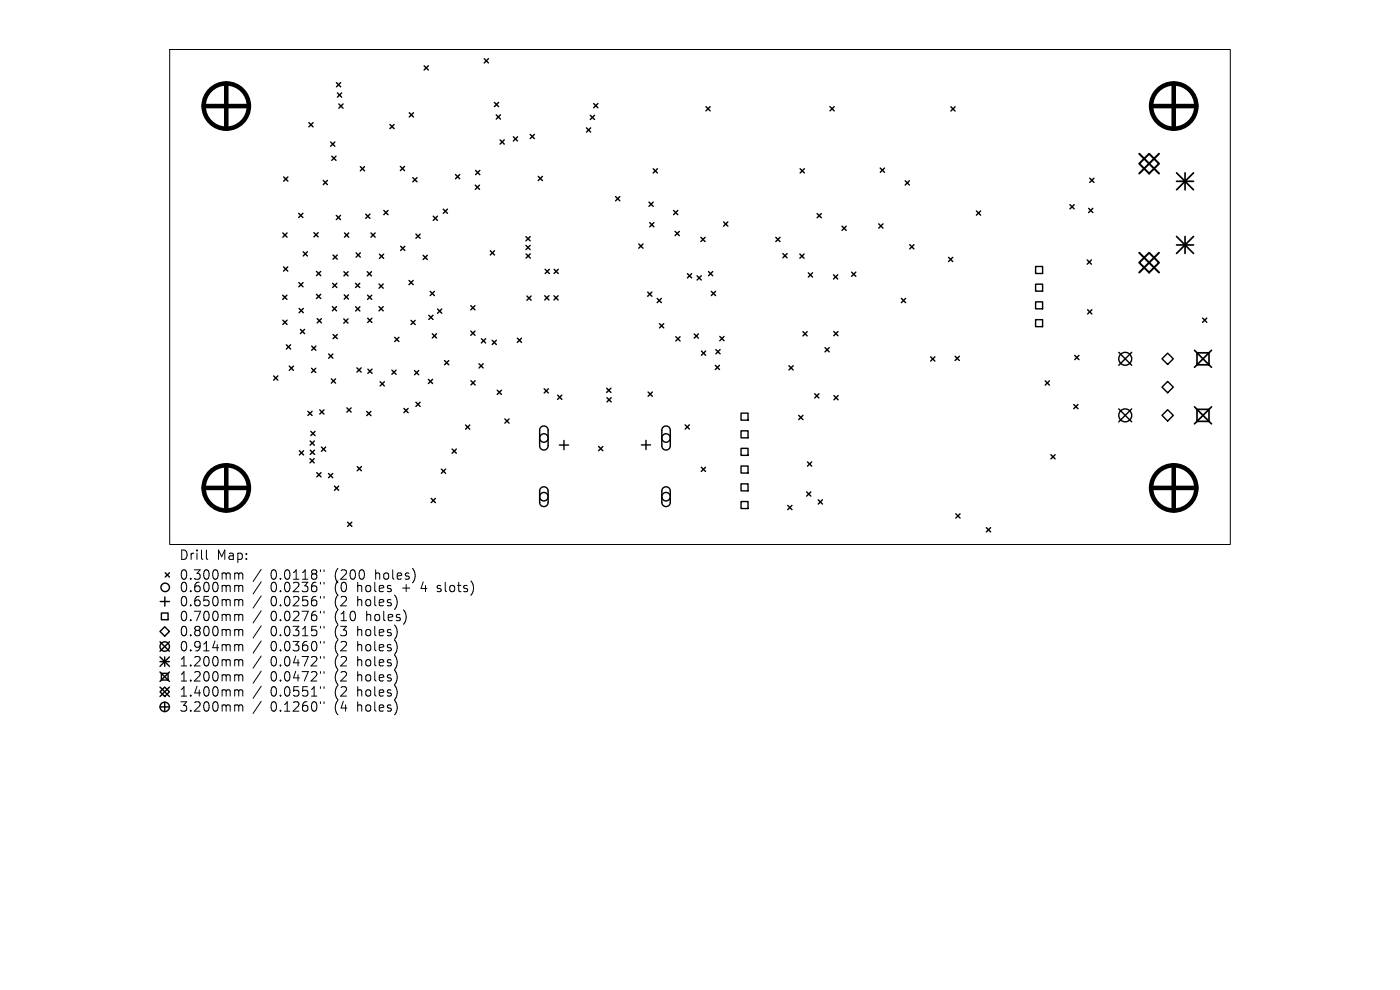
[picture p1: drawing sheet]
<svg xmlns="http://www.w3.org/2000/svg" width="297mm" height="210mm" viewBox="0 0 297 210" stroke-linecap="round" stroke-linejoin="round" font-family="sans-serif">
<defs><g id="words">
<g font-size="2.8">
<text x="37.9" y="119.1">Drill</text>
<text x="46" y="119.1">Map:</text>
<text x="37.9" y="123.3">0.300mm</text>
<text x="37.9" y="125.9">0.600mm</text>
<text x="57.4" y="123.3">0.0118&quot;</text>
<text x="57.4" y="125.9">0.0236&quot;</text>
<text x="71.1" y="123.3">(200</text>
<text x="71.1" y="125.9">(0</text>
<text x="76.1" y="125.9">holes</text>
<text x="79.9" y="123.3">holes)</text>
<text x="85.8" y="125.9">+</text>
<text x="90" y="125.9">4</text>
<text x="93.6" y="125.9">slots)</text>
<text x="37.9" y="128.9">0.650mm</text>
<text x="57.4" y="128.9">0.0256&quot;</text>
<text x="71.1" y="128.9">(2</text>
<text x="76.1" y="128.9">holes)</text>
<text x="37.9" y="132">0.700mm</text>
<text x="37.9" y="135.2">0.800mm</text>
<text x="57.4" y="132">0.0276&quot;</text>
<text x="57.4" y="135.2">0.0315&quot;</text>
<text x="71.1" y="132">(10</text>
<text x="71.1" y="135.2">(3</text>
<text x="76.1" y="135.2">holes)</text>
<text x="78" y="132">holes)</text>
<text x="37.9" y="138.4">0.914mm</text>
<text x="37.9" y="141.6">1.200mm</text>
<text x="57.4" y="138.4">0.0360&quot;</text>
<text x="57.4" y="141.6">0.0472&quot;</text>
<text x="71.1" y="138.4">(2</text>
<text x="71.1" y="141.6">(2</text>
<text x="76.1" y="138.4">holes)</text>
<text x="76.1" y="141.6">holes)</text>
<text x="37.9" y="144.8">1.200mm</text>
<text x="37.9" y="148">1.400mm</text>
<text x="57.4" y="144.8">0.0472&quot;</text>
<text x="57.4" y="148">0.0551&quot;</text>
<text x="71.1" y="144.8">(2</text>
<text x="71.1" y="148">(2</text>
<text x="76.1" y="144.8">holes)</text>
<text x="76.1" y="148">holes)</text>
<text x="37.9" y="151.2">3.200mm</text>
<text x="57.4" y="151.2">0.1260&quot;</text>
<text x="71.1" y="151.2">(4</text>
<text x="76.1" y="151.2">holes)</text>
</g>
</g></defs>
<g fill="none" stroke="#000" stroke-width=".21">
<path d="M36 10.5h225v105h-225zM43.8 116.7v1.7l.3 .3M50.1 121.5l.5 .1v.2M50.1 124.2h.3l.2 .3M50.1 127.2l.5 .1v.2M50.1 130.3h.3l.2 .3M50.1 133.5h.3l.2 .3M50.1 136.7l.5 .1v.2M50.1 139.9h.3l.2 .3M50.6 121.8l.3-.3 .5 .1 .1 1.3M50.6 121.8v1.1M50.6 124.5v1"/>
<path d="M50.6 127.5v1M50.6 130.6v1.1M50.6 133.8v1.1M50.6 137v1.1M50.6 124.5l.3-.3 .5 .1 .1 1.2M50.6 127.5l.3-.3 .5 .1 .1 1.2M50.6 130.6l.3-.3 .5 .1 .1 1.3M50.6 133.8l.3-.3 .5 .1 .1 1.3M50.6 137l.3-.3 .5 .1 .1 1.3M55.4 120.8l-1.7 2.6M55.4 123.4l-1.7 2.6M55.4 126.4l-1.7 2.6"/>
<path d="M55.4 129.6l-1.7 2.5M55.4 132.8l-1.7 2.5M55.4 136l-1.7 2.5M55.4 139.2l-1.7 2.5M68 120.9v.4M68 123.5v.4M68 126.5v.4M68 129.7v.3M68 132.9v.3M68 136.1v.3M68 139.3v.3M68.7 120.9v.4"/>
<path d="M68.7 123.5v.4M68.7 126.5v.4M68.7 129.7v.3M68.7 132.9v.3M68.7 136.1v.3M68.7 139.3v.3M92.7 125.4l.2 .1M92.8 124.3v.5M50.1 143.1l.5 .1v.2M50.1 146.3h.3l.2 .3M50.1 149.5l.5 .1v.2M50.6 140.2v1.1"/>
<path d="M50.6 143.4v1.1M50.6 146.6v1.1M50.6 149.8v1.1M50.6 140.2l.3-.3 .5 .1 .1 1.3M50.6 143.4l.3-.3 .5 .1 .1 1.3M50.6 146.6l.3-.3 .5 .1 .1 1.3M50.6 149.8l.3-.3 .5 .1 .1 1.3M55.4 142.4l-1.7 2.5M55.4 145.6l-1.7 2.5M55.4 148.8l-1.7 2.5M68 142.5v.3M68 145.7v.3"/>
<path d="M68 148.9v.3M68.7 142.5v.3M68.7 145.7v.3M68.7 148.9v.3"/>
</g>
<g fill="none" stroke="#000" stroke-width=".3">
<path d="M71.4 17.5l.9 .9M71.6 19.7l.9 .9M72.3 17.5l-.9 .9M72.5 19.7l-.9 .9M90 14l.9 .9M90.9 14l-.9 .9M102.7 12.5l.9 .9M103.6 12.5l-.9 .9M60.2 37.5l.9 .9M61.1 37.5l-.9 .9M65.5 26l.9 .9M66.4 26l-.9 .9"/>
<path d="M68.6 38.3l.9 .9M69.5 38.3l-.9 .9M70.1 30.1l.9 .9M70.4 33.1l.9 .9M71 30.1l-.9 .9M71.3 33.1l-.9 .9M71.9 22.1l.9 .9M72.8 22.1l-.9 .9M76.4 35.3l.9 .9M77.3 35.3l-.9 .9M82.7 26.4l.9 .9M83.6 26.4l-.9 .9"/>
<path d="M84.9 35.3l.9 .9M85.8 35.3l-.9 .9M86.8 23.9l.9 .9M87.6 37.7l.9 .9M87.7 23.9l-.9 .9M88.5 37.7l-.9 .9M96.6 37l.9 .9M97.5 37l-.9 .9M100.8 39.3l.9 .9M100.9 36.2l.9 .9M101.7 39.3l-.9 .9M101.8 36.2l-.9 .9"/>
<path d="M104.9 21.7l.9 .9M105.3 24.4l.9 .9M105.8 21.7l-.9 .9M106.1 29.7l.9 .9M106.2 24.4l-.9 .9M107 29.7l-.9 .9M108.9 29l.9 .9M109.8 29l-.9 .9M112.5 28.5l.9 .9M113.4 28.5l-.9 .9M114.2 37.4l.9 .9M115.1 37.4l-.9 .9"/>
<path d="M124.4 27.1l.9 .9M125.2 24.5l.9 .9M125.3 27.1l-.9 .9M125.9 22l.9 .9M126.1 24.5l-.9 .9M126.8 22l-.9 .9M138.6 35.8l.9 .9M139.5 35.8l-.9 .9M149.8 22.6l.9 .9M150.7 22.6l-.9 .9M169.7 35.8l.9 .9M170.6 35.8l-.9 .9"/>
<path d="M176.1 22.6l.9 .9M177 22.6l-.9 .9M186.7 35.7l.9 .9M187.6 35.7l-.9 .9M192 38.3l.9 .9M192.9 38.3l-.9 .9M201.7 22.7l.9 .9M202.6 22.7l-.9 .9M231.2 37.8l.9 .9M232.1 37.8l-.9 .9M60 49.4l.9 .9M60.2 56.6l.9 .9"/>
<path d="M60.9 49.4l-.9 .9M61.1 56.6l-.9 .9M63.4 45.2l.9 .9M63.4 59.9l.9 .9M64.3 45.2l-.9 .9M64.3 59.9l-.9 .9M64.3 53.4l.9 .9M65.2 53.4l-.9 .9M66.6 49.4l.9 .9M67.1 57.6l.9 .9M67.5 49.4l-.9 .9M68 57.6l-.9 .9"/>
<path d="M70.7 54.1l.9 .9M71.3 45.7l.9 .9M71.6 54.1l-.9 .9M72.2 45.7l-.9 .9M73 57.6l.9 .9M73.1 49.4l.9 .9M73.9 57.6l-.9 .9M74 49.4l-.9 .9M75.5 53.6l.9 .9M76.4 53.6l-.9 .9M77.6 45.4l.9 .9M77.9 57.6l.9 .9"/>
<path d="M78.5 45.4l-.9 .9M78.7 49.4l.9 .9M78.8 57.6l-.9 .9M79.6 49.4l-.9 .9M80.5 53.9l.9 .9M81.4 53.9l-.9 .9M81.4 44.6l.9 .9M82.3 44.6l-.9 .9M85 52.2l.9 .9M85.9 52.2l-.9 .9M86.8 59.5l.9 .9M87.7 59.5l-.9 .9"/>
<path d="M88.2 49.7l.9 .9M89.1 49.7l-.9 .9M89.8 54.2l.9 .9M90.7 54.2l-.9 .9M91.9 45.9l.9 .9M92.8 45.9l-.9 .9M94 44.4l.9 .9M94.9 44.4l-.9 .9M104 53.2l.9 .9M104.9 53.2l-.9 .9M111.6 50.2l.9 .9M111.6 52.1l.9 .9"/>
<path d="M111.6 53.9l.9 .9M112.5 50.2l-.9 .9M112.5 52.1l-.9 .9M112.5 53.9l-.9 .9M115.7 57.1l.9 .9M116.6 57.1l-.9 .9M117.5 57.1l.9 .9M118.4 57.1l-.9 .9M130.6 41.7l.9 .9M131.5 41.7l-.9 .9M135.5 51.8l.9 .9M136.4 51.8l-.9 .9"/>
<path d="M137.7 42.9l.9 .9M137.8 47.2l.9 .9M138.6 42.9l-.9 .9M138.7 47.2l-.9 .9M142.9 44.6l.9 .9M143.2 49.1l.9 .9M143.8 44.6l-.9 .9M144.1 49.1l-.9 .9M145.8 58.1l.9 .9M146.7 58.1l-.9 .9M147.9 58.5l.9 .9M148.7 50.3l.9 .9"/>
<path d="M148.8 58.5l-.9 .9M149.6 50.3l-.9 .9M150.3 57.6l.9 .9M151.2 57.6l-.9 .9M153.5 47.1l.9 .9M154.4 47.1l-.9 .9M164.6 50.3l.9 .9M165.5 50.3l-.9 .9M166.1 53.8l.9 .9M167 53.8l-.9 .9M169.7 53.9l.9 .9M170.6 53.9l-.9 .9"/>
<path d="M171.5 57.9l.9 .9M172.4 57.9l-.9 .9M173.3 45.3l.9 .9M174.2 45.3l-.9 .9M176.8 58.3l.9 .9M177.7 58.3l-.9 .9M178.6 48l.9 .9M179.5 48l-.9 .9M180.7 57.7l.9 .9M181.6 57.7l-.9 .9M186.4 47.5l.9 .9M187.3 47.5l-.9 .9"/>
<path d="M193 51.9l.9 .9M193.9 51.9l-.9 .9M201.2 54.6l.9 .9M202.1 54.6l-.9 .9M207.1 44.7l.9 .9M208 44.7l-.9 .9M219.7 56.5h1.5v1.5h-1.5zM227 43.4l.9 .9M227.9 43.4l-.9 .9M230.6 55.1l.9 .9M230.9 44.2l.9 .9M231.5 55.1l-.9 .9"/>
<path d="M231.8 44.2l-.9 .9M58.1 79.7l.9 .9M59 79.7l-.9 .9M60 62.6l.9 .9M60 67.9l.9 .9M60.8 73.1l.9 .9M60.9 62.6l-.9 .9M60.9 67.9l-.9 .9M61.4 77.7l.9 .9M61.7 73.1l-.9 .9M62.3 77.7l-.9 .9M63.5 65.4l.9 .9"/>
<path d="M63.7 69.9l.9 .9M64.4 65.4l-.9 .9M64.6 69.9l-.9 .9M66.1 78.1l.9 .9M66.1 73.4l.9 .9M67 78.1l-.9 .9M67 73.4l-.9 .9M67.1 62.4l.9 .9M67.3 67.6l.9 .9M68 62.4l-.9 .9M68.2 67.6l-.9 .9M69.7 75.1l.9 .9"/>
<path d="M70.5 65l.9 .9M70.6 60.1l.9 .9M70.6 75.1l-.9 .9M70.7 71l.9 .9M71.4 65l-.9 .9M71.5 60.1l-.9 .9M71.6 71l-.9 .9M72.9 67.7l.9 .9M73 62.6l.9 .9M73.8 67.7l-.9 .9M73.9 62.6l-.9 .9M75.4 60.1l.9 .9"/>
<path d="M75.5 65.1l.9 .9M75.7 78l.9 .9M76.3 60.1l-.9 .9M76.4 65.1l-.9 .9M76.6 78l-.9 .9M78 62.6l.9 .9M78 67.5l.9 .9M78 78.3l.9 .9M78.9 62.6l-.9 .9M78.9 67.5l-.9 .9M78.9 78.3l-.9 .9M80.4 65l.9 .9"/>
<path d="M80.4 60.2l.9 .9M81.3 60.2l-.9 .9M81.3 65l-.9 .9M83.1 78.5l.9 .9M83.7 71.6l.9 .9M84 78.5l-.9 .9M84.6 71.6l-.9 .9M87.2 68l.9 .9M87.9 78.6l.9 .9M88.1 68l-.9 .9M88.8 78.6l-.9 .9M91 66.9l.9 .9"/>
<path d="M91.3 61.8l.9 .9M91.7 70.8l.9 .9M91.9 66.9l-.9 .9M92.2 61.8l-.9 .9M92.6 70.8l-.9 .9M92.8 65.6l.9 .9M93.7 65.6l-.9 .9M94.3 76.5l.9 .9M95.2 76.5l-.9 .9M99.9 64.8l.9 .9M99.9 70.2l.9 .9M100.8 70.2l-.9 .9"/>
<path d="M100.8 64.8l-.9 .9M101.6 77.2l.9 .9M102.1 71.9l.9 .9M102.5 77.2l-.9 .9M103 71.9l-.9 .9M104.4 72.2l.9 .9M105.3 72.2l-.9 .9M109.7 71.7l.9 .9M110.6 71.7l-.9 .9M111.8 62.8l.9 .9M112.7 62.8l-.9 .9M115.6 62.7l.9 .9"/>
<path d="M116.5 62.7l-.9 .9M117.5 62.7l.9 .9M118.4 62.7l-.9 .9M137.4 62l.9 .9M138.3 62l-.9 .9M139.4 63.3l.9 .9M139.9 68.7l.9 .9M140.3 63.3l-.9 .9M140.8 68.7l-.9 .9M143.4 71.4l.9 .9M144.3 71.4l-.9 .9M147.3 70.8l.9 .9"/>
<path d="M148.2 70.8l-.9 .9M148.8 74.5l.9 .9M149.7 74.5l-.9 .9M150.9 61.8l.9 .9M151.7 77.5l.9 .9M151.8 61.8l-.9 .9M151.9 74.2l.9 .9M152.6 77.5l-.9 .9M152.7 71.4l.9 .9M152.8 74.2l-.9 .9M153.6 71.4l-.9 .9M167.4 77.6l.9 .9"/>
<path d="M168.3 77.6l-.9 .9M170.3 70.4l.9 .9M171.2 70.4l-.9 .9M175 73.7l.9 .9M175.9 73.7l-.9 .9M176.9 70.3l.9 .9M177.8 70.3l-.9 .9M191.2 63.3l.9 .9M192.1 63.3l-.9 .9M197.4 75.7l.9 .9M198.3 75.7l-.9 .9M202.6 75.6l.9 .9"/>
<path d="M203.5 75.6l-.9 .9M219.7 60.3h1.5v1.5h-1.5zM219.7 64h1.5v1.5h-1.5zM219.7 67.8h1.5v1.5h-1.5zM228 75.4l.9 .9M228.9 75.4l-.9 .9M230.7 65.7l.9 .9M231.6 65.7l-.9 .9M237.3 74.7l2.8 2.8M240.1 74.7l-2.8 2.8M247.7 74.9l1.2 1.2-1.2 1.2-1.2-1.2zM255.1 67.5l.9 .9"/>
<path d="M256 67.5l-.9 .9M63.5 95.6l.9 .9M64.4 95.6l-.9 .9M65.3 87.2l.9 .9M65.8 97.3l.9 .9M65.8 93.5l.9 .9M65.8 95.5l.9 .9M65.9 91.5l.9 .9M66.2 87.2l-.9 .9M66.7 97.3l-.9 .9M66.7 93.5l-.9 .9M66.7 95.5l-.9 .9"/>
<path d="M66.8 91.5l-.9 .9M67.8 86.9l.9 .9M68.2 94.8l.9 .9M68.7 86.9l-.9 .9M69.1 94.8l-.9 .9M70.3 80.4l.9 .9M71.2 80.4l-.9 .9M73.6 86.5l.9 .9M74.5 86.5l-.9 .9M75.8 99l.9 .9M76.7 99l-.9 .9M77.8 87.3l.9 .9"/>
<path d="M78.7 87.3l-.9 .9M80.6 81l.9 .9M81.5 81l-.9 .9M85.7 86.6l.9 .9M86.6 86.6l-.9 .9M88.2 85.3l.9 .9M89.1 85.3l-.9 .9M90.9 80.5l.9 .9M91.8 80.5l-.9 .9M93.6 99.5l.9 .9M94.5 99.5l-.9 .9M95.9 95.3l.9 .9"/>
<path d="M96.8 95.3l-.9 .9M98.8 90.2l.9 .9M99.7 90.2l-.9 .9M99.9 80.8l.9 .9M100.8 80.8l-.9 .9M105.5 82.8l.9 .9M106.4 82.8l-.9 .9M107.1 88.9l.9 .9M108 88.9l-.9 .9M114.7 90.6a.9 .9 0 0 1 1-.2 .9 .9 0 0 1 .6 .9v3.3a.9 .9 0 0 1-.9 .9 .9 .9 0 0 1-.9-.9v-3.4zM115.4 82.5l.9 .9M116.3 82.5l-.9 .9"/>
<path d="M118.3 83.8l.9 .9M118.7 94.4h1.9M119.2 83.8l-.9 .9M119.6 93.4v2M127 94.7l.9 .9M127.9 94.7l-.9 .9M128.7 82.4l.9 .9M128.8 84.4l.9 .9M129.6 82.4l-.9 .9M129.7 84.4l-.9 .9M136.1 94.4h1.9M137 93.4v2"/>
<path d="M137.5 83.2l.9 .9M138.4 83.2l-.9 .9M140.7 90.6a.9 .9 0 0 1 .9-.2 .9 .9 0 0 1 .6 .9v3.3a.9 .9 0 0 1-.9 .9 .9 .9 0 0 1-.9-.9v-3.4zM145.4 90.1l.9 .9M146.3 90.1l-.9 .9M148.8 99.1l.9 .9M149.7 99.1l-.9 .9M157.2 87.6h1.5v1.5h-1.5zM157.2 91.4h1.5v1.5h-1.5zM157.2 95.1h1.5v1.5h-1.5zM157.2 98.9h1.5v1.4h-1.5zM169.4 88.1l.9 .9"/>
<path d="M170.3 88.1l-.9 .9M171.3 98l.9 .9M172.2 98l-.9 .9M172.8 83.5l.9 .9M173.7 83.5l-.9 .9M176.9 83.9l.9 .9M177.8 83.9l-.9 .9M221.7 80.8l.9 .9M222.6 80.8l-.9 .9M222.9 96.5l.9 .9M223.8 96.5l-.9 .9M227.8 85.8l.9 .9"/>
<path d="M228.7 85.8l-.9 .9M237.3 86.7l2.8 2.8M240.1 86.7l-2.8 2.8M246.5 82.1l1.2-1.2 1.2 1.2-1.2 1.2zM247.7 86.9l1.2 1.2-1.2 1.2-1.2-1.2zM67.2 100.3l.9 .9M68.1 100.3l-.9 .9M69.7 100.4l.9 .9M70.6 100.4l-.9 .9M71 103.1l.9 .9M71.9 103.1l-.9 .9M73.7 110.8l.9 .9"/>
<path d="M74.6 110.8l-.9 .9M91.5 105.7l.9 .9M92.4 105.7l-.9 .9M114.7 103.5a.9 .9 0 0 1 1-.2 .9 .9 0 0 1 .6 .9v2.4a.9 .9 0 0 1-.9 .9 .9 .9 0 0 1-.9-.9v-2.5zM140.7 103.5a.9 .9 0 0 1 .9-.2 .9 .9 0 0 1 .6 .9v2.4a.9 .9 0 0 1-.9 .9 .9 .9 0 0 1-.9-.9v-2.5zM157.2 102.6h1.5v1.5h-1.5zM157.2 106.4h1.5v1.5h-1.5zM167.1 107.2l.9 .9M168 107.2l-.9 .9M171.1 104.3l.9 .9M172 104.3l-.9 .9M173.6 106l.9 .9"/>
<path d="M174.5 106l-.9 .9M202.8 109l.9 .9M203.7 109l-.9 .9M209.3 111.9l.9 .9M210.2 111.9l-.9 .9M33.9 133.9l1-1 1 1-1 1zM33.9 136.1l2 2M33.9 139.3l2 2M34 127.6h1.9M34.2 130h1.5v1.5h-1.5zM34.9 139.3v2M35 126.6v2"/>
<path d="M35 121.5l.9 .9M35.9 139.3l-2 2M35.9 121.5l-.9 .9M35.9 136.1l-2 2M33.9 140.3h2M33.9 142.5l2 2M33.9 145.7l2 2M33.9 149.9h2M34.2 142.8h1.5v1.5h-1.5zM34.9 145.7l1 1-1 1-1-1zM34.9 148.9v2M35.9 142.5l-2 2"/>
<path d="M35.9 145.7l-2 2"/>
<circle cx="238.7" cy="76.1" r="1.37"/>
<circle cx="115.4" cy="92.9" r=".9"/>
<circle cx="141.3" cy="92.9" r=".9"/>
<circle cx="238.7" cy="88.1" r="1.37"/>
<circle cx="115.4" cy="105.4" r=".9"/>
<circle cx="141.3" cy="105.4" r=".9"/>
<circle cx="34.9" cy="137.1" r="1"/>
<circle cx="35" cy="124.6" r=".9"/>
<circle cx="34.9" cy="149.9" r="1"/>
</g>
<g fill="none" stroke="#000" stroke-width=".36">
<path d="M249.6 36.7l3.6 3.6M249.6 38.5h3.6M251.4 36.7v3.6M253.2 36.7l-3.6 3.6M249.6 50.2l3.6 3.6M249.6 52h3.6M251.4 50.2v3.6M253.2 50.2l-3.6 3.6M253.4 74.3l3.6 3.6M253.9 74.8h2.6v2.6h-2.6zM257 74.3l-3.6 3.6M253.4 86.3l3.6 3.6"/>
<path d="M253.9 86.8h2.6v2.6h-2.6zM257 86.3l-3.6 3.6"/>
</g>
<path d="M241.7 34.7l2.1-2.1 2.1 2.1-2.1 2.1zM241.7 32.6l4.2 4.2M245.9 32.6l-4.2 4.2M241.7 55.7l2.1-2.1 2.1 2.1-2.1 2.1zM241.7 53.6l4.2 4.2M245.9 53.6l-4.2 4.2" fill="none" stroke="#000" stroke-width=".42"/>
<g fill="none" stroke="#000" stroke-width=".96">
<path d="M48 17.7v9.6M249 17.7v9.6M43.2 22.5h9.6M244.2 22.5h9.6M48 98.7v9.6M249 98.7v9.6M43.2 103.5h9.6M244.2 103.5h9.6"/>
<circle cx="48" cy="22.5" r="4.8"/>
<circle cx="249" cy="22.5" r="4.8"/>
<circle cx="48" cy="103.5" r="4.8"/>
<circle cx="249" cy="103.5" r="4.8"/>
</g>
<use href="#words"/>
</svg>
